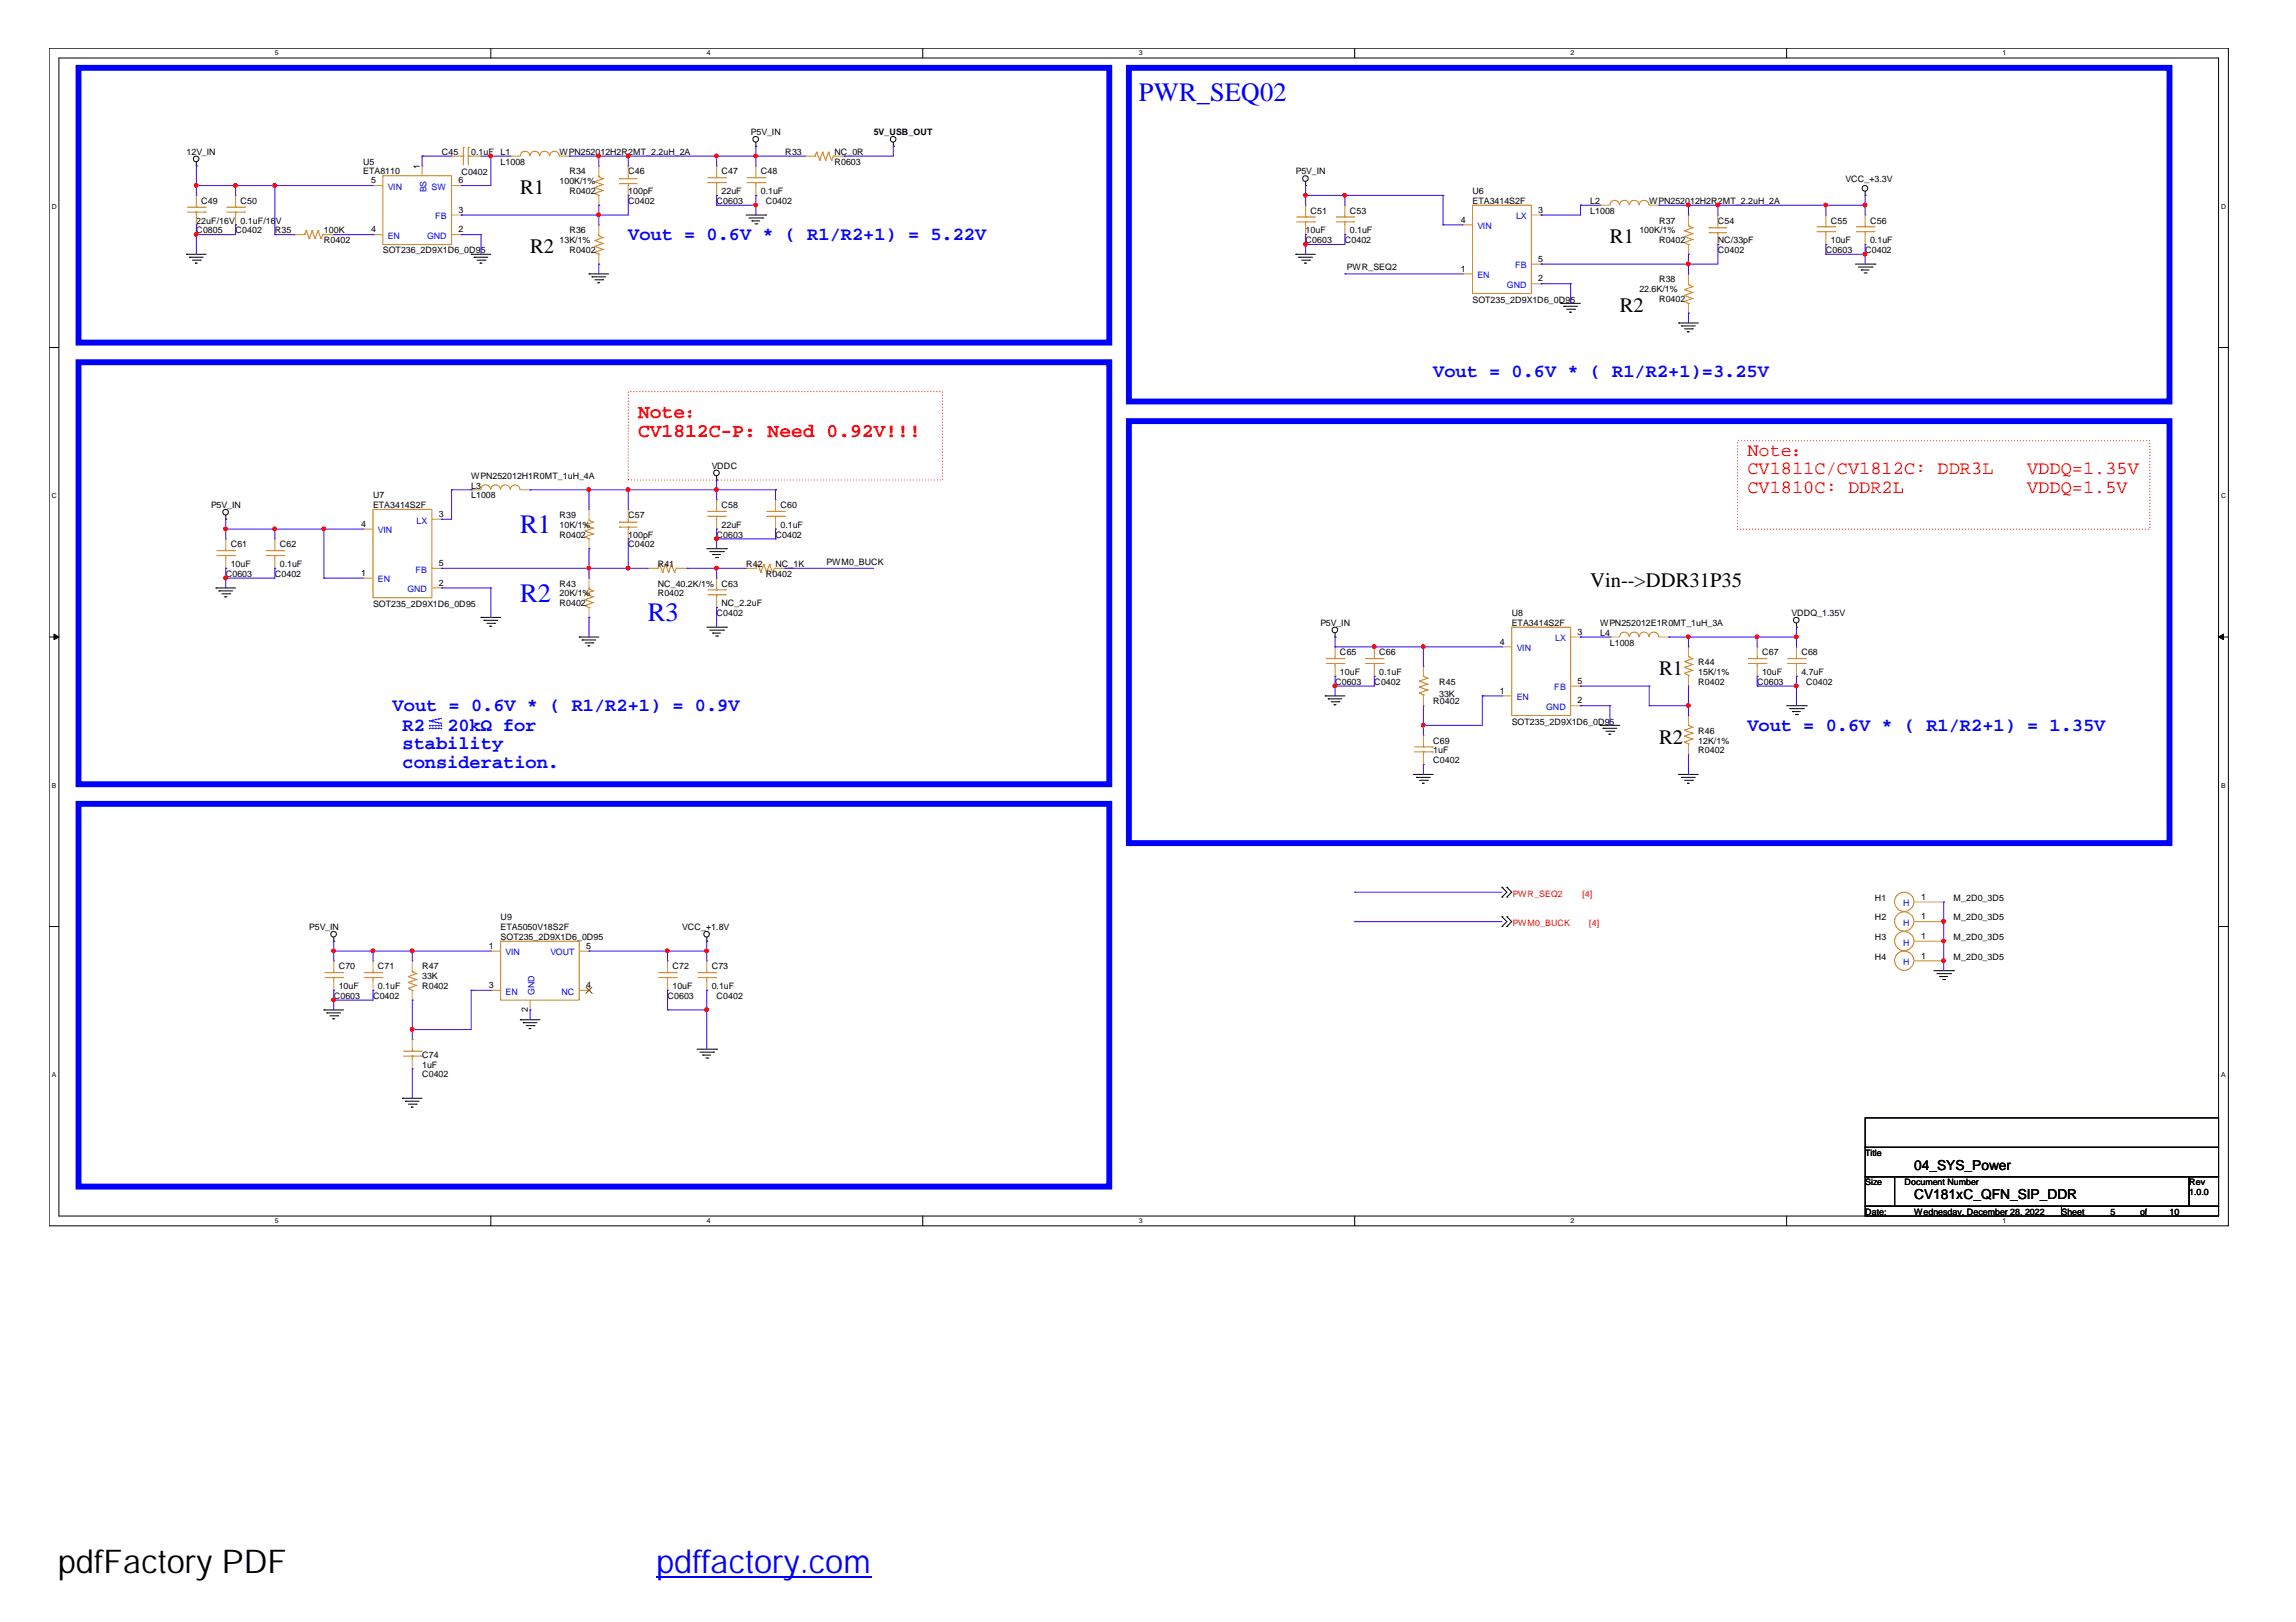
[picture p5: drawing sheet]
<svg xmlns="http://www.w3.org/2000/svg" width="297mm" height="210mm" viewBox="0 0 297 210" stroke-linecap="round" stroke-linejoin="round" font-family="sans-serif">
<defs><g id="words">
<g font-size="4.2">
<text x="6.3" y="203.6">利用pdfFactory 测试版本创建的</text>
<text x="28.7" y="203.6">PDF文档</text>
</g>
<text font-size="4.2" fill="#00f" x="84.9" y="203.6">pdffactory.com</text>
<g font-size="3.4" fill="#00f">
<text x="147.3" y="13.1">PWR_SEQ02</text>
<text x="67.3" y="69">R1</text>
<text x="67.3" y="77.9">R2</text>
<text x="83.8" y="80.4">R3</text>
</g>
<g font-size="2.7">
<text x="67.3" y="25.1">R1</text>
<text x="68.6" y="32.7">R2</text>
<text x="208.3" y="31.5">R1</text>
<text x="209.5" y="40.4">R2</text>
<text x="205.7" y="75.9">Vin--&gt;DDR31P35</text>
<text x="214.6" y="87.3">R1</text>
<text x="214.6" y="96.2">R2</text>
</g>
<g font-size="2.5" fill="#f00">
<text x="82.5" y="54">Note：</text>
<text x="82.5" y="56.6">CV1812C-P: Need 0.92V!!!</text>
</g>
<g font-size="2.4" fill="#00f">
<text x="81.3" y="31">Vout = 0.6V * ( R1/R2+1) = 5.22V</text>
<text x="185.4" y="48.8">Vout = 0.6V * ( R1/R2+1)=3.25V</text>
<text x="50.8" y="92">Vout = 0.6V * ( R1/R2+1) = 0.9V</text>
<text x="52.1" y="94.5">R2≦20kΩ for</text>
<text x="226.1" y="94.5">Vout = 0.6V * ( R1/R2+1) = 1.35V</text>
<text x="52.1" y="97">stability</text>
<text x="52.1" y="99.4">consideration.</text>
</g>
<g font-size="2.4" fill="#f00">
<text x="226.1" y="59">Note：</text>
<text x="226.1" y="61.4">CV1811C/CV1812C: DDR3L</text>
<text x="226.1" y="63.8">CV1810C: DDR2L</text>
<text x="262.3" y="61.4">VDDQ=1.35V</text>
<text x="262.3" y="63.8">VDDQ=1.5V</text>
</g>
<g font-size="1.8">
<text x="247.6" y="155.2">CV181xC_QFN_SIP_DDR</text>
<text x="247.6" y="151.4">04_SYS_Power</text>
</g>
<g font-size="1.1">
<text x="97.2" y="17.5">P5V_IN</text>
<text x="113" y="17.5">5V_USB_OUT</text>
<text x="24.1" y="20">12V_IN</text>
<text x="47" y="21.3">U5</text>
<text x="47" y="22.6">ETA8110</text>
<text x="48" y="23.7">5</text>
<text x="54.3" y="21.9" transform="rotate(-90 54.3 21.9)">1</text>
<text x="57.1" y="20">C45</text>
<text x="59.3" y="23.7">6</text>
<text x="59.7" y="22.7">C0402</text>
<text x="61" y="20">0.1uF</text>
<text x="64.8" y="20">L1</text>
<text x="64.8" y="21.3">L1008</text>
<text x="72.4" y="23.8">100K/1%</text>
<text x="72.4" y="20">WPN252012H2R2MT_2.2uH_2A</text>
<text x="73.7" y="22.6">R34</text>
<text x="81.3" y="22.6">C46</text>
<text x="93.3" y="22.6">C47</text>
<text x="98.4" y="22.6">C48</text>
<text x="101.6" y="20">R33</text>
<text x="107.9" y="20">NC_0R</text>
<text x="107.9" y="21.3">R0603</text>
<text x="167.6" y="22.6">P5V_IN</text>
<text x="238.8" y="23.6">VCC_+3.3V</text>
<text x="25.4" y="28.9">22uF/16V 0.1uF/16V</text>
<text x="26" y="26.4">C49</text>
<text x="31.1" y="26.4">C50</text>
<text x="59.3" y="27.5">3</text>
<text x="73.7" y="25.1">R0402</text>
<text x="81.3" y="25.1">100pF</text>
<text x="81.3" y="26.4">C0402</text>
<text x="92.7" y="26.4">C0603</text>
<text x="93.3" y="25.1">22uF</text>
<text x="98.4" y="25.1">0.1uF</text>
<text x="99.1" y="26.4">C0402</text>
<text x="169.5" y="27.7">C51</text>
<text x="174.6" y="27.7">C53</text>
<text x="189" y="28.8">4</text>
<text x="190.5" y="25.1">U6</text>
<text x="190.5" y="26.4">ETA3414S2F</text>
<text x="199" y="27.5">3</text>
<text x="205.7" y="26.4">L2</text>
<text x="205.7" y="27.7">L1008</text>
<text x="213.4" y="26.4">WPN252012H2R2MT_2.2uH_2A</text>
<text x="214.6" y="28.9">R37</text>
<text x="222.2" y="28.9">C54</text>
<text x="236.9" y="28.9">C55</text>
<text x="241.9" y="28.9">C56</text>
<text x="25.4" y="30.2">C0805</text>
<text x="30.5" y="30.2">C0402</text>
<text x="35.6" y="30.2">R35</text>
<text x="41.9" y="30.2">100K</text>
<text x="41.9" y="31.5">R0402</text>
<text x="48" y="30.1">4</text>
<text x="49.5" y="32.7">SOT236_2D9X1D6_0D95</text>
<text x="59.3" y="30.1">2</text>
<text x="72.4" y="31.5">13K/1%</text>
<text x="73.7" y="30.2">R36</text>
<text x="73.7" y="32.7">R0402</text>
<text x="168.9" y="30.2">10uF</text>
<text x="168.9" y="31.5">C0603</text>
<text x="174" y="31.5">C0402</text>
<text x="174.2" y="35">PWR_SEQ2</text>
<text x="174.6" y="30.2">0.1uF</text>
<text x="189" y="35.2">1</text>
<text x="199" y="33.9">5</text>
<text x="212.1" y="30.2">100K/1%</text>
<text x="214.6" y="31.5">R0402</text>
<text x="222.2" y="31.5">NC/33pF</text>
<text x="222.2" y="32.7">C0402</text>
<text x="236.2" y="32.7">C0603</text>
<text x="236.9" y="31.5">10uF</text>
<text x="241.3" y="32.7">C0402</text>
<text x="241.9" y="31.5">0.1uF</text>
<text x="190.5" y="39.2">SOT235_2D9X1D6_0D95</text>
<text x="199" y="36.4">2</text>
<text x="212.1" y="37.8">22.6K/1%</text>
<text x="214.6" y="36.5">R38</text>
<text x="214.6" y="39.1">R0402</text>
<text x="27.3" y="65.8">P5V_IN</text>
<text x="48.3" y="64.5">U7</text>
<text x="48.3" y="65.8">ETA3414S2F</text>
<text x="61" y="63.2">L3</text>
<text x="61" y="61.9">WPN252012H1R0MT_1uH_4A</text>
<text x="61" y="64.5">L1008</text>
<text x="92.1" y="60.7">VDDC</text>
<text x="93.3" y="65.8">C58</text>
<text x="101" y="65.8">C60</text>
<text x="29.8" y="70.8">C61</text>
<text x="36.2" y="70.8">C62</text>
<text x="46.7" y="68.2">4</text>
<text x="56.8" y="66.9">3</text>
<text x="72.4" y="67">R39</text>
<text x="72.4" y="68.3">10K/1%</text>
<text x="72.4" y="69.6">R0402</text>
<text x="81.3" y="67">C57</text>
<text x="81.3" y="69.6">100pF</text>
<text x="81.3" y="70.8">C0402</text>
<text x="92.7" y="69.6">C0603</text>
<text x="93.3" y="68.3">22uF</text>
<text x="100.3" y="69.6">C0402</text>
<text x="101" y="68.3">0.1uF</text>
<text x="29.2" y="74.6">C0603</text>
<text x="29.8" y="73.4">10uF</text>
<text x="35.6" y="74.6">C0402</text>
<text x="36.2" y="73.4">0.1uF</text>
<text x="46.7" y="74.5">1</text>
<text x="56.8" y="75.8">2</text>
<text x="56.8" y="73.3">5</text>
<text x="72.4" y="75.9">R43</text>
<text x="72.4" y="77.2">20K/1%</text>
<text x="85.1" y="73.4">R41</text>
<text x="85.1" y="75.9">NC_40.2K/1%</text>
<text x="85.1" y="77.2">R0402</text>
<text x="93.3" y="75.9">C63</text>
<text x="96.5" y="73.4">R42</text>
<text x="99.1" y="74.6">R0402</text>
<text x="100.3" y="73.4">NC_1K</text>
<text x="106.9" y="73.1">PWM0_BUCK</text>
<text x="48.3" y="78.6">SOT235_2D9X1D6_0D95</text>
<text x="72.4" y="78.5">R0402</text>
<text x="92.7" y="79.7">C0402</text>
<text x="93.3" y="78.5">NC_2.2uF</text>
<text x="170.8" y="81">P5V_IN</text>
<text x="194.1" y="83.4">4</text>
<text x="195.6" y="79.7">U8</text>
<text x="195.6" y="81">ETA3414S2F</text>
<text x="204.1" y="82.1">3</text>
<text x="207" y="82.3">L4</text>
<text x="207" y="81">WPN252012E1R0MT_1uH_3A</text>
<text x="208.3" y="83.5">L1008</text>
<text x="231.8" y="79.7">VDDQ_1.35V</text>
<text x="172.7" y="88.6">C0603</text>
<text x="173.4" y="84.8">C65</text>
<text x="173.4" y="87.3">10uF</text>
<text x="177.8" y="88.6">C0402</text>
<text x="178.4" y="84.8">C66</text>
<text x="178.4" y="87.3">0.1uF</text>
<text x="186.2" y="88.6">R45</text>
<text x="194.1" y="89.8">1</text>
<text x="204.1" y="88.5">5</text>
<text x="219.7" y="86.1">R44</text>
<text x="219.7" y="87.3">15K/1%</text>
<text x="219.7" y="88.6">R0402</text>
<text x="227.3" y="88.6">C0603</text>
<text x="228" y="84.8">C67</text>
<text x="228" y="87.3">10uF</text>
<text x="233" y="84.8">C68</text>
<text x="233" y="87.3">4.7uF</text>
<text x="233.7" y="88.6">C0402</text>
<text x="185.4" y="91.2">R0402</text>
<text x="186.2" y="90.1">33K</text>
<text x="195.6" y="93.8">SOT235_2D9X1D6_0D95</text>
<text x="204.1" y="91">2</text>
<text x="219.7" y="95">R46</text>
<text x="185.4" y="96.2">C69</text>
<text x="185.4" y="97.5">1uF</text>
<text x="185.4" y="98.8">C0402</text>
<text x="219.7" y="96.2">12K/1%</text>
<text x="219.7" y="97.5">R0402</text>
<text x="64.8" y="119.1">U9</text>
<text x="242.6" y="119.1">H2</text>
<text x="242.6" y="116.6">H1</text>
<text x="248.5" y="119">1</text>
<text x="248.5" y="116.4">1</text>
<text x="252.7" y="119.1">M_2D0_3D5</text>
<text x="252.7" y="116.6">M_2D0_3D5</text>
<text x="40" y="120.4">P5V_IN</text>
<text x="43.8" y="125.4">C70</text>
<text x="48.9" y="125.4">C71</text>
<text x="54.6" y="125.4">R47</text>
<text x="63.2" y="122.8">1</text>
<text x="64.8" y="120.4">ETA5050V18S2F</text>
<text x="64.8" y="121.6">SOT235_2D9X1D6_0D95</text>
<text x="75.8" y="122.8">5</text>
<text x="87" y="125.4">C72</text>
<text x="88.3" y="120.4">VCC_+1.8V</text>
<text x="92.1" y="125.4">C73</text>
<text x="242.6" y="124.2">H4</text>
<text x="242.6" y="121.6">H3</text>
<text x="248.5" y="124.1">1</text>
<text x="248.5" y="121.5">1</text>
<text x="252.7" y="124.2">M_2D0_3D5</text>
<text x="252.7" y="121.6">M_2D0_3D5</text>
<text x="43.2" y="129.3">C0603</text>
<text x="43.8" y="128">10uF</text>
<text x="48.3" y="129.3">C0402</text>
<text x="48.9" y="128">0.1uF</text>
<text x="54.6" y="126.7">33K</text>
<text x="54.6" y="128">R0402</text>
<text x="63.2" y="127.9">3</text>
<text x="68.3" y="131" transform="rotate(-90 68.3 131)">2</text>
<text x="75.8" y="127.9">4</text>
<text x="86.4" y="129.3">C0603</text>
<text x="87" y="128">10uF</text>
<text x="92.1" y="128">0.1uF</text>
<text x="92.7" y="129.3">C0402</text>
<text x="54.6" y="136.9">C74</text>
<text x="54.6" y="138.1">1uF</text>
<text x="54.6" y="139.4">C0402</text>
<text x="241.3" y="149.6">Title</text>
<text x="241.3" y="153.4">Size</text>
<text x="246.4" y="153.4">Document Number</text>
<text x="283.2" y="154.7">1.0.0</text>
<text x="283.2" y="153.4">Rev</text>
<text x="241.3" y="157.2">Date:</text>
<text x="247.6" y="157.2">Wednesday, December 28, 2022</text>
<text x="266.7" y="157.2">Sheet</text>
<text x="273" y="157.2">5</text>
<text x="276.9" y="157.2">of</text>
<text x="280.7" y="157.2">10</text>
</g>
<g font-size="1.1" fill="#00c">
<text x="50.2" y="24.6">VIN</text>
<text x="55.2" y="24.9" transform="rotate(-90 55.2 24.9)">BS</text>
<text x="55.8" y="24.6">SW</text>
<text x="56.3" y="28.4">FB</text>
<text x="191.1" y="29.6">VIN</text>
<text x="196.1" y="28.4">LX</text>
<text x="50.2" y="30.9">EN</text>
<text x="55.2" y="30.9">GND</text>
<text x="191.1" y="36">EN</text>
<text x="196" y="34.7">FB</text>
<text x="194.9" y="37.3">GND</text>
<text x="48.9" y="69">VIN</text>
<text x="53.9" y="67.7">LX</text>
<text x="48.9" y="75.4">EN</text>
<text x="52.7" y="76.6">GND</text>
<text x="53.8" y="74.1">FB</text>
<text x="201.2" y="83">LX</text>
<text x="196.2" y="84.3">VIN</text>
<text x="201.1" y="89.3">FB</text>
<text x="196.2" y="90.6">EN</text>
<text x="200" y="91.9">GND</text>
<text x="246.2" y="119.8">H</text>
<text x="246.2" y="117.3">H</text>
<text x="65.4" y="123.6">VIN</text>
<text x="71.2" y="123.6">VOUT</text>
<text x="246.2" y="124.9">H</text>
<text x="246.2" y="122.4">H</text>
<text x="65.4" y="128.7">EN</text>
<text x="69.1" y="128.8" transform="rotate(-90 69.1 128.8)">GND</text>
<text x="72.6" y="128.7">NC</text>
</g>
<g font-size="1.1" fill="#f00">
<text x="195.7" y="116">PWR_SEQ2</text>
<text x="195.7" y="119.9">PWM0_BUCK</text>
<text x="204.7" y="116">[4]</text>
<text x="205.6" y="119.9">[4]</text>
</g>
<g font-size=".9">
<text x="35.6" y="7.2">5</text>
<text x="91.4" y="7.2">4</text>
<text x="147.3" y="7.2">3</text>
<text x="203.2" y="7.2">2</text>
<text x="259.1" y="7.2">1</text>
<text x="6.7" y="27">D</text>
<text x="287.4" y="27">D</text>
<text x="6.7" y="64.5">C</text>
<text x="287.4" y="64.5">C</text>
<text x="6.7" y="102">B</text>
<text x="287.4" y="102">B</text>
<text x="6.7" y="139.4">A</text>
<text x="287.4" y="139.4">A</text>
<text x="35.6" y="158.3">5</text>
<text x="91.4" y="158.3">4</text>
<text x="147.3" y="158.3">3</text>
<text x="203.2" y="158.3">2</text>
<text x="259.1" y="158.3">1</text>
</g>
</g></defs>
<path d="M6.3 6.2h282v152.4h-282zM7.6 7.5h279.4v149.9h-279.4z" fill="none" stroke="#000" stroke-width=".13"/>
<g fill="#fff">
<path d="M35.6 6.4h.5v1h-.5z"/>
<path d="M35.6 157.5h.5v1h-.5z"/>
</g>
<path d="M63.5 6.2v1.3M63.5 157.4v1.2" fill="none" stroke="#000" stroke-width=".13"/>
<g fill="#fff">
<path d="M91.4 6.4h.5v1h-.5z"/>
<path d="M91.4 157.5h.5v1h-.5z"/>
</g>
<path d="M119.4 6.2v1.3M119.4 157.4v1.2" fill="none" stroke="#000" stroke-width=".13"/>
<g fill="#fff">
<path d="M147.3 6.4h.5v1h-.5z"/>
<path d="M147.3 157.5h.5v1h-.5z"/>
</g>
<path d="M175.3 6.2v1.3M175.3 157.4v1.2" fill="none" stroke="#000" stroke-width=".13"/>
<g fill="#fff">
<path d="M203.2 6.4h.5v1h-.5z"/>
<path d="M203.2 157.5h.5v1h-.5z"/>
</g>
<path d="M231.1 6.2v1.3M231.1 157.4v1.2" fill="none" stroke="#000" stroke-width=".13"/>
<g fill="#fff">
<path d="M259.1 6.4h.5v1h-.5z"/>
<path d="M259.1 157.5h.5v1h-.5z"/>
<path d="M6.7 26.2h.6v1h-.6z"/>
<path d="M287.4 26.2h.6v1h-.6z"/>
<path d="M6.7 63.7h.6v1h-.6z"/>
<path d="M287.4 63.7h.6v1h-.6z"/>
</g>
<path d="M6.3 45h1.3M287 45h1.3" fill="none" stroke="#000" stroke-width=".13"/>
<g fill="#fff">
<path d="M6.7 101.1h.6v1.1h-.6z"/>
<path d="M287.4 101.1h.6v1.1h-.6z"/>
</g>
<path d="M6.3 82.4h1.3M287 82.4h1.3" fill="none" stroke="#000" stroke-width=".13"/>
<path d="M7 82.1l.6 .3-.6 .4zM287 82.4l.7-.3v.7z" fill="#000" stroke="#000" stroke-width=".13"/>
<g fill="#fff">
<path d="M6.7 138.6h.5v1h-.5z"/>
<path d="M287.4 138.6h.5v1h-.5z"/>
</g>
<g fill="none" stroke="#000" stroke-width=".13">
<path d="M97.8 18.9h.1M97.8 18.4v.5M115.6 18.9h.1M115.6 18.4v.5M24.1 32.9h.1M24.1 32.9h2.6M24.5 33.3h.1M24.5 33.3h1.8M24.9 33.7h1M25.3 34.1h.1M25.3 34.1h.2M25.4 21.5h.1"/>
<path d="M25.4 21v.5M25.9 33.7h.1M61 32.9h.1M61 32.9h2.5M61.3 33.3h.1M61.3 33.3h1.8M61.7 33.7h1M62.1 34.1h.1M62.1 34.1h.3M62.7 33.7h.1M76.2 35.4h.1M76.2 35.4h2.5"/>
<path d="M76.6 35.8h.1M76.6 35.8h1.8M77 36.2h1M77.3 36.6h.1M77.3 36.6h.3M78 36.2h.1M96.5 27.8h2.6M96.9 28.2h1.8M97.3 28.6h.1M97.3 28.6h1M97.7 29h.2M97.9 29h.1"/>
<path d="M98.7 28.2h.1M99.1 27.8h.1M167.6 32.9h.1M167.6 32.9h2.6M168 33.3h.1M168 33.3h1.8M168.4 33.7h1M168.8 34.1h.1M168.8 34.1h.2M168.9 24h.1M168.9 23.5v.5M169.4 33.7h.1"/>
<path d="M201.9 39.3h.1M201.9 39.3h2.6M202.3 39.6h.1M202.3 39.6h1.8M240 34.2h2.6M240.4 34.6h1.8M240.8 34.9h.1M240.8 34.9h1M241.2 35.3h.2M241.3 25.3h.1M241.3 24.8v.5M241.4 35.3h.1"/>
<path d="M242.2 34.6h.1M242.6 34.2h.1M202.7 40h1M203.1 40.4h.1M203.1 40.4h.2M203.7 40h.1M217.2 41.8h.1M217.2 41.8h2.5M217.6 42.2h.1M217.6 42.2h1.7M217.9 42.6h1M218.3 42.9h.1"/>
<path d="M218.3 42.9h.3M218.9 42.6h.1M27.9 76.1h.1M27.9 76.1h2.6M28.3 76.5h.1M28.3 76.5h1.8M28.7 76.8h1M29.1 77.2h.1M29.1 77.2h.2M29.2 67.2h.1M29.2 66.7v.5M29.7 76.8h.1"/>
<path d="M62.2 79.9h.1M62.2 79.9h2.6M91.4 71h2.6M91.8 71.4h1.8M92.2 71.8h.1M92.2 71.8h1M92.6 72.2h.2M92.7 62.1h.1M92.7 61.6v.5M92.8 72.2h.1M93.6 71.4h.1M94 71h.1"/>
<path d="M62.6 80.3h.1M62.6 80.3h1.8M63 80.7h1M63.4 81h.1M63.4 81h.2M64 80.7h.1M74.9 82.4h.1M74.9 82.4h2.6M75.3 82.8h.1M75.3 82.8h1.8M75.7 83.2h1M76.1 83.6h.1"/>
<path d="M76.1 83.6h.2M76.7 83.2h.1M91.4 81.2h2.6M91.8 81.5h1.8M92.2 81.9h.1M92.2 81.9h1M92.6 82.3h.2M92.8 82.3h.1M93.6 81.5h.1M94 81.2h.1M171.4 90.1h.1M171.4 90.1h2.6"/>
<path d="M171.8 90.4h.1M171.8 90.4h1.8M172.2 90.8h1M172.6 91.2h.1M172.6 91.2h.2M172.7 82.4h.1M172.7 81.9v.5M173.2 90.8h.1M207 93.9h.1M207 93.9h2.5M207.4 94.2h.1M207.4 94.2h1.8"/>
<path d="M207.8 94.6h1M208.2 95h.1M208.2 95h.2M208.8 94.6h.1M231.1 91.3h2.6M231.5 91.7h1.8M231.9 92.1h.1M231.9 92.1h1M232.3 92.5h.2M232.4 81.2h.1M232.4 80.7v.5M232.5 92.5h.1"/>
<path d="M233.3 91.7h.1M233.7 91.3h.1M6.3 119.9h1.3M182.9 100.2h.1M182.9 100.2h2.5M183.3 100.6h.1M183.3 100.6h1.7M183.6 101h1.1M184 101.4h.1M184 101.4h.3M184.7 101h.1M194.3 114.8h.1"/>
<path d="M194.3 116.1h.1M194.3 118.6h.1M194.3 119.9h.1M194.3 114.8l.6 .7-.6 .6M194.3 118.6l.6 .7-.6 .6M194.9 114.8h.1M194.9 116.1h.1M194.9 118.6h.1M194.9 119.9h.1M194.9 114.8l.7 .7-.7 .6M194.9 118.6l.7 .7-.7 .6M217.2 100.2h.1"/>
<path d="M217.2 100.2h2.5M217.6 100.6h.1M217.6 100.6h1.7M217.9 101h1M218.3 101.4h.1M218.3 101.4h.3M218.9 101h.1M287 119.9h1.3M41.9 130.7h.1M41.9 130.7h2.5M42.3 131.1h.1M42.3 131.1h1.8"/>
<path d="M42.7 131.5h1M43.1 131.8h.1M43.1 131.8h.2M43.2 121.8h.1M43.2 121.3v.5M43.7 131.5h.1M67.3 132h.1M67.3 132h2.5M67.7 132.3h.1M67.7 132.3h1.8M68.1 132.7h1M68.5 133.1h.1"/>
<path d="M68.5 133.1h.2M69.1 132.7h.1M90.2 135.8h2.5M90.6 136.2h1.7M90.9 136.5h.1M90.9 136.5h1M91.3 136.9h.3M91.4 121.8h.1M91.4 121.3v.5M91.6 136.9h.1M92.3 136.2h.1M92.7 135.8h.1"/>
<path d="M250.2 125.6h2.5M250.6 126h1.7M251 126.4h.1M251 126.4h1M251.3 126.8h.3M251.6 126.8h.1M252.3 126h.1M252.7 125.6h.1M52.1 142.1h.1M52.1 142.1h2.5M52.5 142.5h.1M52.5 142.5h1.7"/>
<path d="M52.8 142.9h1M53.2 143.3h.1M53.2 143.3h.3M53.8 142.9h.1M241.3 144.7h45.7v3.8h-45.7zM241.3 148.5h45.7v3.8h-45.7zM241.3 152.3h3.8v3.8h-3.8zM241.3 156.1h25.4v1.3h-25.4zM245.1 152.3h38.1v3.8h-38.1zM266.7 156.1h20.3v1.3h-20.3zM283.2 152.3h3.8v3.8h-3.8z"/>
<circle cx="97.8" cy="18" r=".37"/>
<circle cx="115.5" cy="18" r=".37"/>
<circle cx="25.4" cy="20.6" r=".37"/>
<circle cx="168.9" cy="23.1" r=".37"/>
<circle cx="241.3" cy="24.4" r=".37"/>
<circle cx="29.2" cy="66.3" r=".37"/>
<circle cx="92.7" cy="61.2" r=".37"/>
<circle cx="172.7" cy="81.5" r=".37"/>
<circle cx="232.4" cy="80.3" r=".37"/>
<circle cx="43.2" cy="120.9" r=".37"/>
<circle cx="91.4" cy="120.9" r=".37"/>
</g>
<path d="M10.2 8.8h133.3v35.5h-133.3zM146 8.8h134.7v43.2h-134.7zM10.2 46.9h133.3v54.6h-133.3zM146 54.5h134.7v54.6h-134.7zM10.2 104h133.3v49.6h-133.3z" fill="none" stroke="#00f" stroke-width=".76"/>
<path d="M81.3 50.7h40.6v11.4h-40.6zM224.8 57h53.3v11.5h-53.3z" fill="none" stroke="#f00" stroke-width=".13" stroke-dasharray="0 .4"/>
<g fill="none" stroke="#cc8006" stroke-width=".13">
<path d="M59.9 19.1h.1M59.9 19.1v2.3M60.6 19.1h.1M60.6 19.1v2.3M105.7 19.7h.1M105.7 19.7l.3 1M105.7 19.7l-.3 .5M106.4 19.7h.1M106.4 19.7l.4 1M106.4 19.7l-.4 1M107.2 19.7h.1M107.2 19.7l.4 1"/>
<path d="M107.2 19.7l-.4 1M24.3 27.4h2.2M24.3 26.8h2.2M25.4 26.8h.1M25.4 27.4h.1M25.4 26.6v.2M25.4 27.4v.4M26.5 27.4h.1M26.5 26.8h.1M29.3 27.4h2.3M29.3 26.8h2.3M30.5 26.8h.1"/>
<path d="M30.5 27.4h.1M30.5 26.6v.2M30.5 27.4v.4M31.6 27.4h.1M31.6 26.8h.1M39.4 30.4h.1M39.6 29.9h.1M39.6 29.9l.4 1M39.6 29.9l-.2 .5M40 30.9h.1M40.4 29.9h.1M40.4 29.9l.4 1"/>
<path d="M40.4 29.9l-.4 1M40.8 30.9h.1M41.1 29.9h.1M41.1 29.9l.4 1M41.1 29.9l-.3 1M41.5 30.9h.1M41.8 30.4h.1M41.8 30.4l-.3 .5M49.5 22.7h8.9v8.9h-8.9zM59.7 20.2h.2M59.9 20.2h.1M60.6 20.2h.1"/>
<path d="M60.6 20.2h.4M67.3 20.2a.61 .61 0 0 1 .6-.6 .61 .61 0 0 1 .6 .6M68.6 20.2a.61 .61 0 0 1 .6-.6 .61 .61 0 0 1 .6 .6M69.8 20.2a.61 .61 0 0 1 .7-.6 .61 .61 0 0 1 .6 .6M71.1 20.2a.61 .61 0 0 1 .6-.6 .61 .61 0 0 1 .6 .6M77 31.1h.1M77 31.9h.1M77 32.7h.1M77 23.5h.1M77 24.3h.1M77 25h.1M77 31.1l1 .4"/>
<path d="M77 31.9l1 .4M77 32.7l.5 .2M77 23.5l1 .4M77 24.3l1 .4M77 25l.5 .3M77.5 32.9h.1M77.5 30.5h.1M77.5 25.3h.1M77.5 22.9h.1M77.5 30.5l.5 .2M77.5 22.7v.2M77.5 30.4v.1"/>
<path d="M77.5 22.9l.5 .2M78 30.7h.1M78 31.5h.1M78 32.3h.1M78 23.1h.1M78 23.9h.1M78 24.7h.1M78 30.7l-1 .4M78 31.5l-1 .4M78 32.3l-1 .4M78 23.1l-1 .4M78 23.9l-1 .4"/>
<path d="M78 24.7l-1 .3M80.1 23.1h.1M80.1 23.8h.1M80.1 23.1h2.3M80.1 23.8h2.3M81.3 23.8h.1M81.3 23.1h.1M81.3 22.7v.4M81.3 23.8v.2M91.6 23.6h2.3M91.6 23h2.3M92.7 23h.1"/>
<path d="M92.7 23.6h.1M92.7 22.7v.3M92.7 23.6v.4M93.9 23.6h.1M93.9 23h.1M96.6 23.6h2.3M96.6 23h2.3M97.8 23h.1M97.8 23.6h.1M97.8 22.7v.3M97.8 23.6v.4M98.9 23.6h.1"/>
<path d="M98.9 23h.1M105.4 20.2h.1M106 20.7h.1M106.8 20.7h.1M107.6 20.7h.1M107.8 20.2h.1M107.8 20.2l-.2 .5M167.8 28.7h2.3M167.8 28.1h2.3M168.9 28.1h.1M168.9 28.7h.1M168.9 27.8v.3"/>
<path d="M168.9 28.7v.4M170.1 28.7h.1M170.1 28.1h.1M172.8 28.7h2.3M172.8 28.1h2.3M174 28.1h.1M174 28.7h.1M174 27.8v.3M174 28.7v.4M175.1 28.7h.1M175.1 28.1h.1M190.5 26.6h7.6v11.4h-7.6z"/>
<path d="M208.3 26.5a.61 .61 0 0 1 .6-.6 .61 .61 0 0 1 .6 .6M209.5 26.5a.61 .61 0 0 1 .7-.6 .61 .61 0 0 1 .6 .6M210.8 26.5a.61 .61 0 0 1 .6-.6 .61 .61 0 0 1 .6 .6M212.1 26.5a.61 .61 0 0 1 .6-.6 .61 .61 0 0 1 .6 .6M217.9 29.9h.1M217.9 30.6h.1M217.9 31.4h.1M217.9 37.5h.1M217.9 38.2h.1M217.9 39h.1M217.9 29.9l1 .3M217.9 30.6l1 .4"/>
<path d="M217.9 31.4l.5 .2M217.9 37.5l1 .4M217.9 38.2l1 .4M217.9 39l.5 .3M218.4 31.6h.1M218.4 29.2h.1M218.4 39.3h.1M218.4 36.8h.1M218.4 29.2l.5 .3M218.4 29.1v.1M218.4 36.7v.1M218.4 36.8l.5 .3"/>
<path d="M218.9 29.5h.1M218.9 30.2h.1M218.9 31h.1M218.9 37.1h.1M218.9 37.9h.1M218.9 38.6h.1M218.9 29.5l-1 .4M218.9 30.2l-1 .4M218.9 31l-1 .4M218.9 37.1l-1 .4M218.9 37.9l-1 .3M218.9 38.6l-1 .4"/>
<path d="M221.1 29.5h.1M221.1 30.1h.1M221.1 29.5h2.3M221.1 30.1h2.3M222.2 30.1h.1M222.2 29.5h.1M222.2 29.1v.4M222.2 30.1v.3M235.1 30h2.3M235.1 29.4h2.3M236.2 29.4h.1M236.2 30h.1"/>
<path d="M236.2 29.1v.3M236.2 30v.4M237.4 30h.1M237.4 29.4h.1M240.2 30h2.2M240.2 29.4h2.2M241.3 29.4h.1M241.3 30h.1M241.3 29.1v.3M241.3 30v.4M242.4 30h.1M242.4 29.4h.1"/>
<path d="M28.1 71.9h2.3M28.1 71.3h2.3M29.2 71.3h.1M29.2 71.9h.1M29.2 71v.3M29.2 71.9v.4M30.4 71.9h.1M30.4 71.3h.1M34.4 71.9h2.3M34.4 71.3h2.3M35.6 71.3h.1M35.6 71.9h.1"/>
<path d="M35.6 71v.3M35.6 71.9v.4M36.7 71.9h.1M36.7 71.3h.1M48.3 65.9h7.6v11.5h-7.6zM62.2 63.3a.61 .61 0 0 1 .6-.5 .61 .61 0 0 1 .7 .5M63.5 63.3a.61 .61 0 0 1 .6-.5 .61 .61 0 0 1 .6 .5M64.8 63.3a.61 .61 0 0 1 .6-.5 .61 .61 0 0 1 .6 .5M66 63.3a.61 .61 0 0 1 .7-.5 .61 .61 0 0 1 .6 .5M75.7 76.8h.1M75.7 77.6h.1M75.7 78.4h.1"/>
<path d="M75.7 68h.1M75.7 68.7h.1M75.7 69.5h.1M75.7 76.8l1 .4M75.7 77.6l1 .4M75.7 78.4l.5 .2M75.7 68l1 .3M75.7 68.7l1 .4M75.7 69.5l.5 .2M76.2 78.6h.1M76.2 76.2h.1M76.2 69.7h.1"/>
<path d="M76.2 67.3h.1M76.2 76.2l.5 .3M76.2 67.2v.1M76.2 76.1v.1M76.2 67.3l.5 .3M76.7 76.5h.1M76.7 77.2h.1M76.7 78h.1M76.7 67.6h.1M76.7 68.3h.1M76.7 69.1h.1M76.7 76.5l-1 .3"/>
<path d="M76.7 77.2l-1 .4M76.7 78l-1 .4M76.7 67.6l-1 .4M76.7 68.3l-1 .4M76.7 69.1l-1 .4M80.1 67.6h.1M80.1 68.2h.1M80.1 67.6h2.3M80.1 68.2h2.3M81.3 68.2h.1M81.3 67.6h.1M81.3 67.2v.4"/>
<path d="M81.3 68.2v.3M85.1 73.5h.1M85.3 73h.1M85.3 73l.4 1.1M85.3 73l-.2 .5M85.7 74.1h.1M86.1 73h.1M86.1 73l.4 1.1M86.1 73l-.4 1.1M86.5 74.1h.1M86.9 73h.1M86.9 73l.3 1.1"/>
<path d="M86.9 73l-.4 1.1M87.2 74.1h.1M87.5 73.5h.1M87.5 73.5l-.3 .6M91.6 77h2.3M91.6 76.3h2.3M91.6 66.8h2.3M91.6 66.2h2.3M92.7 76.3h.1M92.7 77h.1M92.7 66.2h.1M92.7 66.8h.1"/>
<path d="M92.7 65.9v.3M92.7 66.8v.4M92.7 76.1v.2M92.7 77v.4M93.9 77h.1M93.9 76.3h.1M93.9 66.8h.1M93.9 66.2h.1M97.8 73.5h.1M98 73h.1M98 73l.4 1.1M98 73l-.2 .5"/>
<path d="M98.4 74.1h.1M98.8 73h.1M98.8 73l.4 1.1M98.8 73l-.4 1.1M99.2 74.1h.1M99.2 66.8h2.3M99.2 66.2h2.3M99.6 73h.1M99.6 73l.3 1.1M99.6 73l-.4 1.1M99.9 74.1h.1M100.2 73.5h.1"/>
<path d="M100.2 73.5l-.3 .6M100.3 66.2h.1M100.3 66.8h.1M100.3 65.9v.3M100.3 66.8v.4M101.5 66.8h.1M101.5 66.2h.1M171.6 85.9h2.3M171.6 85.2h2.3M172.7 85.2h.1M172.7 85.9h.1M172.7 85v.2"/>
<path d="M172.7 85.9v.3M173.9 85.9h.1M173.9 85.2h.1M176.7 85.9h2.2M176.7 85.2h2.2M177.8 85.2h.1M177.8 85.9h.1M177.8 85v.2M177.8 85.9v.3M178.9 85.9h.1M178.9 85.2h.1M183 97.3h2.3"/>
<path d="M183 96.7h2.3M183.6 89.7h.1M183.6 88.9h.1M183.6 88.2h.1M183.6 89.7l.5 .2M183.6 88.9l1.1 .4M183.6 88.2l1.1 .3M184.1 96.7h.1M184.1 97.3h.1M184.1 87.5h.1M184.1 89.9h.1M184.1 89.9v.2"/>
<path d="M184.1 96.4v.3M184.1 97.3v.4M184.1 87.5l.6 .3M184.7 89.3h.1M184.7 88.5h.1M184.7 87.8h.1M184.7 89.3l-1.1 .4M184.7 88.5l-1.1 .4M184.7 87.8l-1.1 .4M185.3 97.3h.1M185.3 96.7h.1M195.6 81.2h7.6v11.4h-7.6z"/>
<path d="M209.5 82.4a.61 .61 0 0 1 .7-.6 .61 .61 0 0 1 .6 .6M210.8 82.4a.61 .61 0 0 1 .6-.6 .61 .61 0 0 1 .6 .6M212.1 82.4a.61 .61 0 0 1 .6-.6 .61 .61 0 0 1 .6 .6M213.4 82.4a.61 .61 0 0 1 .6-.6 .61 .61 0 0 1 .6 .6M217.9 87.1h.1M217.9 86.4h.1M217.9 85.6h.1M217.9 96h.1M217.9 95.3h.1M217.9 94.5h.1M217.9 87.1l.5 .3M217.9 86.4l1 .4"/>
<path d="M217.9 85.6l1 .4M217.9 96l.5 .3M217.9 95.3l1 .3M217.9 94.5l1 .4M218.4 85h.1M218.4 87.4h.1M218.4 93.9h.1M218.4 96.3h.1M218.4 87.4v.1M218.4 96.3v.1M218.4 85l.5 .2M218.4 93.9l.5 .2"/>
<path d="M218.9 86.8h.1M218.9 86h.1M218.9 85.2h.1M218.9 95.6h.1M218.9 94.9h.1M218.9 94.1h.1M218.9 86.8l-1 .3M218.9 86l-1 .4M218.9 85.2l-1 .4M218.9 95.6l-1 .4M218.9 94.9l-1 .4M218.9 94.1l-1 .4"/>
<path d="M226.2 85.9h2.3M226.2 85.2h2.3M227.3 85.2h.1M227.3 85.9h.1M227.3 85v.2M227.3 85.9v.3M228.5 85.9h.1M228.5 85.2h.1M231.3 85.9h2.3M231.3 85.2h2.3M232.4 85.2h.1M232.4 85.9h.1"/>
<path d="M232.4 85v.2M232.4 85.9v.3M233.6 85.9h.1M233.6 85.2h.1M42 126.5h2.3M42 125.9h2.3M43.2 125.9h.1M43.2 126.5h.1M43.2 125.6v.3M43.2 126.5v.4M44.3 126.5h.1M44.3 125.9h.1"/>
<path d="M47.1 126.5h2.3M47.1 125.9h2.3M48.3 125.9h.1M48.3 126.5h.1M48.3 125.6v.3M48.3 126.5v.4M49.4 126.5h.1M49.4 125.9h.1M52.2 136.7h2.3M52.2 136h2.3M52.8 126.4h.1M52.8 127.1h.1"/>
<path d="M52.8 127.9h.1M52.8 126.4l1 .4M52.8 127.1l1 .4M52.8 127.9l.5 .3M53.3 128.2h.1M53.3 125.7h.1M53.3 136h.1M53.3 136.7h.1M53.3 125.7l.5 .3M53.3 125.6v.1M53.3 135.8v.2M53.3 136.7v.3"/>
<path d="M53.8 126h.1M53.8 126.8h.1M53.8 127.5h.1M53.8 126l-1 .4M53.8 126.8l-1 .3M53.8 127.5l-1 .4M54.5 136.7h.1M54.5 136h.1M64.8 121.8h10.1v7.6h-10.1zM85.2 126.5h2.3M85.2 125.9h2.3M86.4 125.9h.1"/>
<path d="M86.4 126.5h.1M86.4 125.6v.3M86.4 126.5v.4M87.5 126.5h.1M87.5 125.9h.1M90.3 126.5h2.3M90.3 125.9h2.3M91.4 125.9h.1M91.4 126.5h.1M91.4 125.6v.3M91.4 126.5v.4M92.6 126.5h.1"/>
<path d="M92.6 125.9h.1"/>
<circle cx="246.4" cy="116.7" r="1.25"/>
<circle cx="246.4" cy="119.2" r="1.25"/>
<circle cx="246.4" cy="121.8" r="1.25"/>
<circle cx="246.4" cy="124.3" r="1.25"/>
</g>
<g fill="none" stroke="#a84" stroke-width=".13">
<path d="M25.4 25.3h.1M25.4 29.1h.1M25.4 25.3v1.3M25.4 27.8v1.3M30.5 25.3h.1M30.5 29.1h.1M30.5 25.3v1.3M30.5 27.8v1.3M38.1 30.4h.1M38.1 30.4h1.3M41.9 30.4h1.3M43.2 30.4h.1"/>
<path d="M48.3 24h.1M48.3 30.4h.1M48.3 24h1.2M48.3 30.4h1.2M54.6 21.5h.1M54.6 21.5v1.2M58.4 20.2h.1M58.4 20.2h1.3M58.4 27.8h1.3M58.4 24h1.3M58.4 30.4h1.3M59.7 30.4h.1"/>
<path d="M59.7 27.8h.1M59.7 24h.1M61 20.2h1.2M62.2 20.2h.1M66 20.2h.1M66 20.2h1.3M72.4 20.2h1.3M73.7 20.2h.1M77.5 34.2h.1M77.5 29.1h.1M77.5 26.6h.1M77.5 21.5h.1"/>
<path d="M77.5 21.5v1.2M77.5 25.3v1.3M77.5 29.1v1.3M77.5 32.9v1.3M81.3 25.3h.1M81.3 21.5h.1M81.3 21.5v1.2M81.3 24v1.3M92.7 21.5h.1M92.7 25.3h.1M92.7 21.5v1.2M92.7 24v1.3"/>
<path d="M97.8 21.5h.1M97.8 25.3h.1M97.8 21.5v1.2M97.8 24v1.3M104.1 20.2h.1M104.1 20.2h1.3M107.9 20.2h1.3M109.2 20.2h.1M168.9 26.6h.1M168.9 30.4h.1M168.9 26.6v1.2M168.9 29.1v1.3"/>
<path d="M174 26.6h.1M174 30.4h.1M174 26.6v1.2M174 29.1v1.3M189.2 35.4h.1M189.2 29.1h.1M189.2 35.4h1.3M189.2 29.1h1.3M198.1 36.7h1.3M198.1 27.8h1.3M198.1 34.2h1.3M199.4 36.7h.1"/>
<path d="M199.4 27.8h.1M199.4 34.2h.1M207 26.6h.1M207 26.6h1.3M213.4 26.6h1.2M214.6 26.6h.1M218.4 32.9h.1M218.4 27.8h.1M218.4 35.4h.1M218.4 27.8v1.3M218.4 31.6v1.3M218.4 35.4v1.3"/>
<path d="M218.4 39.3v1.2M222.2 31.6h.1M222.2 27.8h.1M222.2 27.8v1.3M222.2 30.4v1.2M236.2 27.8h.1M236.2 31.6h.1M236.2 27.8v1.3M236.2 30.4v1.2M241.3 27.8h.1M241.3 31.6h.1M241.3 27.8v1.3"/>
<path d="M241.3 30.4v1.2M218.4 40.5h.1M29.2 69.7h.1M29.2 73.5h.1M29.2 69.7v1.3M29.2 72.3v1.2M35.6 69.7h.1M35.6 73.5h.1M35.6 69.7v1.3M35.6 72.3v1.2M47 74.8h.1M47 68.5h.1"/>
<path d="M47 74.8h1.3M47 68.5h1.3M55.9 73.5h1.2M55.9 76.1h1.2M55.9 67.2h1.2M57.1 76.1h.1M57.1 67.2h.1M57.1 73.5h.1M61 63.4h.1M61 63.4h1.2M67.3 63.4h1.3M68.6 63.4h.1"/>
<path d="M76.2 79.9h.1M76.2 74.8h.1M76.2 71h.1M76.2 65.9h.1M76.2 65.9v1.3M76.2 69.7v1.3M76.2 74.8v1.3M76.2 78.6v1.3M81.3 69.7h.1M81.3 65.9h.1M81.3 65.9v1.3M81.3 68.5v1.2"/>
<path d="M83.8 73.5h.1M83.8 73.5h1.3M87.6 73.5h1.3M88.9 73.5h.1M92.7 74.8h.1M92.7 78.6h.1M92.7 64.7h.1M92.7 68.5h.1M92.7 64.7v1.2M92.7 67.2v1.3M92.7 74.8v1.3M92.7 77.4v1.2"/>
<path d="M96.5 73.5h.1M96.5 73.5h1.3M100.3 64.7h.1M100.3 68.5h.1M100.3 73.5h1.3M100.3 64.7v1.2M100.3 67.2v1.3M101.6 73.5h.1M172.7 83.7h.1M172.7 87.5h.1M172.7 83.7v1.3M172.7 86.2v1.3"/>
<path d="M177.8 83.7h.1M177.8 87.5h.1M177.8 83.7v1.3M177.8 86.2v1.3M184.1 95.1h.1M184.1 98.9h.1M184.1 86.2h.1M184.1 91.3h.1M184.1 86.2v1.3M184.1 90.1v1.2M184.1 95.1v1.3M184.1 97.7v1.2"/>
<path d="M194.3 90.1h.1M194.3 83.7h.1M194.3 90.1h1.3M194.3 83.7h1.3M203.2 82.4h1.3M203.2 91.3h1.3M203.2 88.8h1.3M204.5 91.3h.1M204.5 82.4h.1M204.5 88.8h.1M208.3 82.4h.1M208.3 82.4h1.2"/>
<path d="M214.6 82.4h1.3M215.9 82.4h.1M218.4 83.7h.1M218.4 88.8h.1M218.4 92.6h.1M218.4 97.7h.1M218.4 83.7v1.3M218.4 87.5v1.3M218.4 92.6v1.3M218.4 96.4v1.3M227.3 83.7h.1M227.3 87.5h.1"/>
<path d="M227.3 83.7v1.3M227.3 86.2v1.3M232.4 83.7h.1M232.4 87.5h.1M232.4 83.7v1.3M232.4 86.2v1.3M247.6 119.3h3.9M247.6 116.7h3.9M251.5 119.3h.1M251.5 116.7h.1M43.2 124.3h.1M43.2 128.2h.1"/>
<path d="M43.2 124.3v1.3M43.2 126.9v1.3M48.3 124.3h.1M48.3 128.2h.1M48.3 124.3v1.3M48.3 126.9v1.3M53.3 129.4h.1M53.3 124.3h.1M53.3 134.5h.1M53.3 138.3h.1M53.3 124.3v1.3M53.3 128.2v1.2"/>
<path d="M53.3 134.5v1.3M53.3 137v1.3M63.5 123.1h.1M63.5 128.2h.1M63.5 123.1h1.3M63.5 128.2h1.3M68.6 130.7h.1M68.6 129.4v1.3M74.9 123.1h1.3M74.9 128.2h1.3M76.2 128.2h.1M76.2 123.1h.1"/>
<path d="M86.4 124.3h.1M86.4 128.2h.1M86.4 124.3v1.3M86.4 126.9v1.3M91.4 124.3h.1M91.4 128.2h.1M91.4 124.3v1.3M91.4 126.9v1.3M247.6 124.3h3.9M247.6 121.8h3.9M251.5 124.3h.1M251.5 121.8h.1"/>
</g>
<path d="M75.8 127.8l.8 .8M76.6 127.8l-.8 .8" fill="none" stroke="#804000" stroke-width=".13"/>
<g fill="none" stroke="#4200ff" stroke-width=".13">
<path d="M97.8 18.9h.1M97.8 18.9v2.6M115.6 18.9h.1M115.6 18.9v1.3h-6.4M25.4 21.5h.1M25.4 24h.1M25.4 29.1h.1M25.4 30.4h.1M25.4 21.5v3.8M25.4 29.1v3.8M25.4 24h22.9M30.5 24h.1"/>
<path d="M30.5 29.1h.1M30.5 24v1.3M30.5 29.1v1.3h-5.1M35.6 24h.1M35.6 30.4h.1M35.6 30.4h2.5M35.6 24v6.4M43.2 30.4h5.1M48.3 30.4h.1M54.6 20.2h.1M54.6 20.2h3.8M54.6 20.2v1.3"/>
<path d="M59.7 24h.1M59.7 27.8h.1M59.7 30.4h.1M59.7 30.4h2.5M62.2 30.4h.1M62.2 20.2h3.8M62.2 30.4v2.5M63.5 20.2h.1M63.5 20.2v3.8h-3.8M73.7 20.2h.1M73.7 20.2h30.4M77.5 20.2h.1"/>
<path d="M77.5 26.6h.1M77.5 27.8h.1M77.5 34.2h.1M77.5 20.2v1.3M77.5 26.6v2.5M77.5 34.2v1.2M81.3 20.2h.1M81.3 25.3h.1M81.3 20.2v1.3M81.3 25.3v2.5h-21.6M92.7 20.2h.1M92.7 25.3h.1"/>
<path d="M92.7 26.6h.1M92.7 20.2v1.3M92.7 25.3v1.3M92.7 26.6h5.1M97.8 20.2h.1M97.8 25.3h.1M97.8 26.6h.1M97.8 25.3v2.5M109.2 20.2h.1M168.9 24h.1M168.9 25.3h.1M168.9 30.4h.1"/>
<path d="M168.9 31.6h.1M168.9 24v2.6M168.9 30.4v2.5M168.9 25.3h17.8M174 35.4h.1M174 30.4h.1M174 25.3h.1M174 35.4h15.2M174 25.3v1.3M174 30.4v1.2h-5.1M186.7 29.1h.1M186.7 25.3h.1"/>
<path d="M186.7 29.1h2.5M186.7 25.3v3.8M199.4 27.8h.1M199.4 34.2h.1M199.4 36.7h.1M199.4 36.7h3.8M203.2 36.7h.1M203.2 36.7v2.6M204.5 26.6h.1M204.5 26.6h2.5M204.5 26.6v1.2h-5.1M214.6 26.6h.1"/>
<path d="M214.6 26.6h26.7M218.4 26.6h.1M218.4 32.9h.1M218.4 34.2h.1M218.4 26.6v1.2M218.4 32.9v2.5M222.2 26.6h.1M222.2 31.6h.1M222.2 26.6v1.2M222.2 31.6v2.6h-22.8M236.2 26.6h.1M236.2 31.6h.1"/>
<path d="M236.2 32.9h.1M236.2 26.6v1.2M236.2 31.6v1.3M236.2 32.9h5.1M241.3 25.3h.1M241.3 26.6h.1M241.3 31.6h.1M241.3 32.9h.1M241.3 25.3v2.5M241.3 31.6v2.6M218.4 40.5h.1M218.4 40.5v1.3"/>
<path d="M29.2 67.2h.1M29.2 68.5h.1M29.2 73.5h.1M29.2 74.8h.1M29.2 67.2v2.5M29.2 73.5v2.6M29.2 68.5h17.8M35.6 68.5h.1M35.6 73.5h.1M35.6 68.5v1.2M35.6 73.5v1.3h-6.4M41.9 68.5h.1"/>
<path d="M41.9 74.8h.1M41.9 68.5v6.3M41.9 74.8h5.1M57.1 67.2h.1M57.1 73.5h.1M57.1 76.1h.1M57.1 73.5h26.7M57.1 76.1h6.4M58.4 63.4h.1M58.4 63.4v3.8h-1.3M58.4 63.4h2.6M61 63.4h.1"/>
<path d="M63.5 76.1h.1M63.5 76.1v3.8M68.6 63.4h.1M68.6 63.4h31.7M76.2 63.4h.1M76.2 71h.1M76.2 73.5h.1M76.2 79.9h.1M76.2 63.4v2.5M76.2 71v3.8M76.2 79.9v2.5M81.3 63.4h.1"/>
<path d="M81.3 69.7h.1M81.3 73.5h.1M81.3 63.4v2.5M81.3 69.7v3.8M88.9 73.5h.1M88.9 73.5h7.6M92.7 62.1h.1M92.7 63.4h.1M92.7 68.5h.1M92.7 69.7h.1M92.7 73.5h.1M92.7 78.6h.1"/>
<path d="M92.7 62.1v2.6M92.7 68.5v2.5M92.7 73.5v1.3M92.7 78.6v2.6M92.7 69.7h7.6M100.3 63.4h.1M100.3 68.5h.1M100.3 69.7h.1M100.3 63.4v1.3M100.3 68.5v1.2M101.6 73.5h.1M101.6 73.5h11.4"/>
<path d="M172.7 82.4h.1M172.7 83.7h.1M172.7 87.5h.1M172.7 88.8h.1M172.7 82.4v1.3M172.7 87.5v2.6M172.7 83.7h21.6M177.8 83.7h.1M177.8 87.5h.1M177.8 87.5v1.3h-5.1M184.1 83.7h.1M184.1 93.9h.1"/>
<path d="M184.1 98.9h.1M184.1 83.7v2.5M184.1 91.3v3.8M184.1 98.9v1.3M191.8 90.1h.1M191.8 90.1h2.5M191.8 90.1v3.8h-7.7M204.5 82.4h.1M204.5 88.8h.1M204.5 91.3h.1M204.5 82.4h3.8M204.5 88.8h8.9"/>
<path d="M204.5 91.3h3.8M208.3 91.3h.1M208.3 91.3v2.6M213.4 88.8h.1M213.4 91.3h.1M213.4 88.8v2.5M213.4 91.3h5M215.9 82.4h.1M215.9 82.4h16.5M218.4 82.4h.1M218.4 91.3h.1M218.4 82.4v1.3"/>
<path d="M218.4 88.8v3.8M218.4 97.7v2.5M227.3 82.4h.1M227.3 87.5h.1M227.3 88.8h.1M227.3 82.4v1.3M227.3 87.5v1.3M227.3 88.8h5.1M232.4 81.2h.1M232.4 82.4h.1M232.4 87.5h.1M232.4 88.8h.1"/>
<path d="M232.4 81.2v2.5M232.4 87.5v3.8M175.3 115.5h.1M175.3 119.3h.1M175.3 115.5h19M175.3 119.3h19M218.4 100.2h.1M251.5 116.7h.1M251.5 119.3h.1M251.5 116.7v8.9M43.2 121.8h.1M43.2 123.1h.1"/>
<path d="M43.2 128.2h.1M43.2 129.4h.1M43.2 121.8v2.5M43.2 128.2v2.5M43.2 123.1h20.3M48.3 123.1h.1M48.3 128.2h.1M48.3 123.1v1.2M48.3 128.2v1.2h-5.1M53.3 123.1h.1M53.3 129.4h.1M53.3 133.2h.1"/>
<path d="M53.3 138.3h.1M53.3 123.1v1.2M53.3 129.4v5.1M53.3 138.3v3.8M61 128.2h.1M61 128.2h2.5M61 128.2v5h-7.7M68.6 130.7h.1M68.6 130.7v1.3M76.2 123.1h.1M76.2 123.1h15.2M86.4 123.1h.1"/>
<path d="M86.4 128.2h.1M86.4 130.7h.1M86.4 123.1v1.2M86.4 128.2v2.5M86.4 130.7h5M91.4 121.8h.1M91.4 123.1h.1M91.4 128.2h.1M91.4 130.7h.1M91.4 121.8v2.5M91.4 128.2v7.6M251.5 121.8h.1"/>
<path d="M251.5 124.3h.1"/>
</g>
<g fill="#f00" stroke="#f00" stroke-width=".13">
<path d="M25.2 23.8h.3l.1 .2-.1 .1-.1 .1-.2-.1z" fill-rule="evenodd"/>
<path d="M25.2 30.2h.3l.1 .1-.1 .2-.1 .1-.2-.1z" fill-rule="evenodd"/>
<path d="M63.3 20h.3l.1 .2-.1 .1-.1 .1-.2-.1z" fill-rule="evenodd"/>
<path d="M81.1 20h.3l.1 .2-.1 .1-.2 .1-.1-.1z" fill-rule="evenodd"/>
<path d="M77.3 20h.3l.1 .2-.1 .1-.2 .1-.1-.1z" fill-rule="evenodd"/>
<path d="M97.6 20h.3l.1 .2-.1 .1-.2 .1-.1-.1z" fill-rule="evenodd"/>
<path d="M92.5 20h.3l.1 .2-.1 .1-.1 .1-.2-.1z" fill-rule="evenodd"/>
<path d="M35.4 23.8h.3l.1 .2-.1 .1-.2 .1-.1-.1z" fill-rule="evenodd"/>
<path d="M97.6 26.4h.3l.1 .1-.1 .2-.2 .1-.1-.1z" fill-rule="evenodd"/>
<path d="M77.3 27.6h.3l.1 .2-.1 .2h-.2h-.1z" fill-rule="evenodd"/>
<path d="M30.3 23.8h.3l.1 .2-.1 .1-.2 .1-.1-.1z" fill-rule="evenodd"/>
<path d="M218.2 82.2h.4l.1 .2-.1 .2h-.2h-.2z" fill-rule="evenodd"/>
<path d="M232.2 82.2h.3l.1 .2-.1 .2h-.1h-.2z" fill-rule="evenodd"/>
<path d="M184 83.5h.3l.1 .2-.1 .1-.2 .1-.1-.1z" fill-rule="evenodd"/>
<path d="M177.6 83.5h.3l.1 .2-.1 .1-.1 .1-.2-.1z" fill-rule="evenodd"/>
<path d="M172.5 88.6h.4v.1v.2l-.2 .1-.2-.1z" fill-rule="evenodd"/>
<path d="M232.2 88.6h.3l.1 .1-.1 .2-.1 .1-.2-.1z" fill-rule="evenodd"/>
<path d="M218.2 91.1h.4l.1 .2-.1 .2h-.2h-.2z" fill-rule="evenodd"/>
<path d="M184 93.7h.3l.1 .1-.1 .2-.2 .1-.1-.1z" fill-rule="evenodd"/>
<path d="M227.1 82.2h.4v.2v.2h-.2h-.2z" fill-rule="evenodd"/>
<path d="M81.1 63.2h.3l.1 .1-.1 .2-.2 .1-.1-.1z" fill-rule="evenodd"/>
<path d="M76 63.2h.3l.1 .1-.1 .2-.1 .1-.2-.1z" fill-rule="evenodd"/>
<path d="M92.5 63.2h.3l.1 .1-.1 .2-.1 .1-.2-.1z" fill-rule="evenodd"/>
<path d="M29 68.3h.3l.1 .1-.1 .2-.1 .1-.2-.1z" fill-rule="evenodd"/>
<path d="M35.4 68.3h.3l.1 .1-.1 .2-.2 .1-.1-.1z" fill-rule="evenodd"/>
<path d="M41.7 68.3h.3l.1 .1-.1 .2-.1 .1-.2-.1z" fill-rule="evenodd"/>
<path d="M29 74.6h.3l.1 .2-.1 .1-.1 .1-.2-.1z" fill-rule="evenodd"/>
<path d="M81.1 73.4h.3l.1 .1-.1 .2-.2 .1-.1-.1z" fill-rule="evenodd"/>
<path d="M76 73.4h.3l.1 .1-.1 .2-.1 .1-.2-.1z" fill-rule="evenodd"/>
<path d="M222.1 26.4h.3l.1 .1-.1 .2-.2 .1-.1-.1z" fill-rule="evenodd"/>
<path d="M218.2 26.4h.4l.1 .1-.1 .2-.2 .1-.2-.1z" fill-rule="evenodd"/>
<path d="M168.7 25.1h.3l.1 .1-.1 .2-.1 .1-.2-.1z" fill-rule="evenodd"/>
<path d="M218.2 34h.4l.1 .1-.1 .2-.2 .1-.2-.1z" fill-rule="evenodd"/>
<path d="M168.7 31.4h.3l.1 .2-.1 .2h-.1h-.2z" fill-rule="evenodd"/>
<path d="M173.8 25.1h.3l.1 .1-.1 .2-.2 .1-.1-.1z" fill-rule="evenodd"/>
<path d="M241.1 26.4h.3l.1 .1-.1 .2-.1 .1-.2-.1z" fill-rule="evenodd"/>
<path d="M236 26.4h.4v.1v.2l-.2 .1-.2-.1z" fill-rule="evenodd"/>
<path d="M241.1 32.7h.3l.1 .2-.1 .1-.1 .1-.2-.1z" fill-rule="evenodd"/>
<path d="M92.5 69.5h.3l.1 .2-.1 .2h-.1h-.2z" fill-rule="evenodd"/>
<path d="M92.5 73.4h.3l.1 .1-.1 .2-.1 .1-.2-.1z" fill-rule="evenodd"/>
<path d="M43 122.9h.3l.1 .1-.1 .2-.2 .1-.1-.1z" fill-rule="evenodd"/>
<path d="M48.1 122.9h.3l.1 .1-.1 .2-.2 .1-.1-.1z" fill-rule="evenodd"/>
<path d="M53.1 122.9h.4l.1 .1-.1 .2-.2 .1-.2-.1z" fill-rule="evenodd"/>
<path d="M86.2 122.9h.3l.1 .1-.1 .2-.2 .1-.1-.1z" fill-rule="evenodd"/>
<path d="M91.2 122.9h.4l.1 .1-.1 .2-.2 .1-.2-.1z" fill-rule="evenodd"/>
<path d="M43 129.2h.3l.1 .2-.1 .2h-.2h-.1z" fill-rule="evenodd"/>
<path d="M91.2 130.5h.4l.1 .2-.1 .1-.2 .1-.2-.1z" fill-rule="evenodd"/>
<path d="M53.1 133h.4l.1 .2-.1 .2h-.2h-.2z" fill-rule="evenodd"/>
<path d="M251.3 121.6h.3l.1 .2-.1 .1-.2 .1-.1-.1z" fill-rule="evenodd"/>
<path d="M251.3 119.1h.3l.1 .1-.1 .2-.2 .1-.1-.1z" fill-rule="evenodd"/>
<path d="M251.3 124.2h.3l.1 .1-.1 .2-.2 .1-.1-.1z" fill-rule="evenodd"/>
<path d="M25.2 23.8h.3l.1 .2-.1 .1-.1 .1-.2-.1z" fill-rule="evenodd"/>
<path d="M25.2 30.2h.3l.1 .1-.1 .2-.1 .1-.2-.1z" fill-rule="evenodd"/>
<path d="M63.3 20h.3l.1 .2-.1 .1-.1 .1-.2-.1z" fill-rule="evenodd"/>
<path d="M81.1 20h.3l.1 .2-.1 .1-.2 .1-.1-.1z" fill-rule="evenodd"/>
<path d="M77.3 20h.3l.1 .2-.1 .1-.2 .1-.1-.1z" fill-rule="evenodd"/>
<path d="M97.6 20h.3l.1 .2-.1 .1-.2 .1-.1-.1z" fill-rule="evenodd"/>
<path d="M92.5 20h.3l.1 .2-.1 .1-.1 .1-.2-.1z" fill-rule="evenodd"/>
<path d="M35.4 23.8h.3l.1 .2-.1 .1-.2 .1-.1-.1z" fill-rule="evenodd"/>
<path d="M97.6 26.4h.3l.1 .1-.1 .2-.2 .1-.1-.1z" fill-rule="evenodd"/>
<path d="M77.3 27.6h.3l.1 .2-.1 .2h-.2h-.1z" fill-rule="evenodd"/>
<path d="M30.3 23.8h.3l.1 .2-.1 .1-.2 .1-.1-.1z" fill-rule="evenodd"/>
<path d="M218.2 82.2h.4l.1 .2-.1 .2h-.2h-.2z" fill-rule="evenodd"/>
<path d="M232.2 82.2h.3l.1 .2-.1 .2h-.1h-.2z" fill-rule="evenodd"/>
<path d="M184 83.5h.3l.1 .2-.1 .1-.2 .1-.1-.1z" fill-rule="evenodd"/>
<path d="M177.6 83.5h.3l.1 .2-.1 .1-.1 .1-.2-.1z" fill-rule="evenodd"/>
<path d="M172.5 88.6h.4v.1v.2l-.2 .1-.2-.1z" fill-rule="evenodd"/>
<path d="M232.2 88.6h.3l.1 .1-.1 .2-.1 .1-.2-.1z" fill-rule="evenodd"/>
<path d="M218.2 91.1h.4l.1 .2-.1 .2h-.2h-.2z" fill-rule="evenodd"/>
<path d="M184 93.7h.3l.1 .1-.1 .2-.2 .1-.1-.1z" fill-rule="evenodd"/>
<path d="M227.1 82.2h.4v.2v.2h-.2h-.2z" fill-rule="evenodd"/>
<path d="M81.1 63.2h.3l.1 .1-.1 .2-.2 .1-.1-.1z" fill-rule="evenodd"/>
<path d="M76 63.2h.3l.1 .1-.1 .2-.1 .1-.2-.1z" fill-rule="evenodd"/>
<path d="M92.5 63.2h.3l.1 .1-.1 .2-.1 .1-.2-.1z" fill-rule="evenodd"/>
<path d="M29 68.3h.3l.1 .1-.1 .2-.1 .1-.2-.1z" fill-rule="evenodd"/>
<path d="M35.4 68.3h.3l.1 .1-.1 .2-.2 .1-.1-.1z" fill-rule="evenodd"/>
<path d="M41.7 68.3h.3l.1 .1-.1 .2-.1 .1-.2-.1z" fill-rule="evenodd"/>
<path d="M29 74.6h.3l.1 .2-.1 .1-.1 .1-.2-.1z" fill-rule="evenodd"/>
<path d="M81.1 73.4h.3l.1 .1-.1 .2-.2 .1-.1-.1z" fill-rule="evenodd"/>
<path d="M76 73.4h.3l.1 .1-.1 .2-.1 .1-.2-.1z" fill-rule="evenodd"/>
<path d="M222.1 26.4h.3l.1 .1-.1 .2-.2 .1-.1-.1z" fill-rule="evenodd"/>
<path d="M218.2 26.4h.4l.1 .1-.1 .2-.2 .1-.2-.1z" fill-rule="evenodd"/>
<path d="M168.7 25.1h.3l.1 .1-.1 .2-.1 .1-.2-.1z" fill-rule="evenodd"/>
<path d="M218.2 34h.4l.1 .1-.1 .2-.2 .1-.2-.1z" fill-rule="evenodd"/>
<path d="M168.7 31.4h.3l.1 .2-.1 .2h-.1h-.2z" fill-rule="evenodd"/>
<path d="M173.8 25.1h.3l.1 .1-.1 .2-.2 .1-.1-.1z" fill-rule="evenodd"/>
<path d="M241.1 26.4h.3l.1 .1-.1 .2-.1 .1-.2-.1z" fill-rule="evenodd"/>
<path d="M236 26.4h.4v.1v.2l-.2 .1-.2-.1z" fill-rule="evenodd"/>
<path d="M241.1 32.7h.3l.1 .2-.1 .1-.1 .1-.2-.1z" fill-rule="evenodd"/>
<path d="M92.5 69.5h.3l.1 .2-.1 .2h-.1h-.2z" fill-rule="evenodd"/>
<path d="M92.5 73.4h.3l.1 .1-.1 .2-.1 .1-.2-.1z" fill-rule="evenodd"/>
<path d="M43 122.9h.3l.1 .1-.1 .2-.2 .1-.1-.1z" fill-rule="evenodd"/>
<path d="M48.1 122.9h.3l.1 .1-.1 .2-.2 .1-.1-.1z" fill-rule="evenodd"/>
<path d="M53.1 122.9h.4l.1 .1-.1 .2-.2 .1-.2-.1z" fill-rule="evenodd"/>
<path d="M86.2 122.9h.3l.1 .1-.1 .2-.2 .1-.1-.1z" fill-rule="evenodd"/>
<path d="M91.2 122.9h.4l.1 .1-.1 .2-.2 .1-.2-.1z" fill-rule="evenodd"/>
<path d="M43 129.2h.3l.1 .2-.1 .2h-.2h-.1z" fill-rule="evenodd"/>
<path d="M91.2 130.5h.4l.1 .2-.1 .1-.2 .1-.2-.1z" fill-rule="evenodd"/>
<path d="M53.1 133h.4l.1 .2-.1 .2h-.2h-.2z" fill-rule="evenodd"/>
<path d="M251.3 121.6h.3l.1 .2-.1 .1-.2 .1-.1-.1z" fill-rule="evenodd"/>
<path d="M251.3 119.1h.3l.1 .1-.1 .2-.2 .1-.1-.1z" fill-rule="evenodd"/>
<path d="M251.3 124.2h.3l.1 .1-.1 .2-.2 .1-.1-.1z" fill-rule="evenodd"/>
</g>
<path d="M84.9 204.1h27.8" fill="none" stroke="#00f" stroke-width=".21"/>
<use href="#words"/>
</svg>
